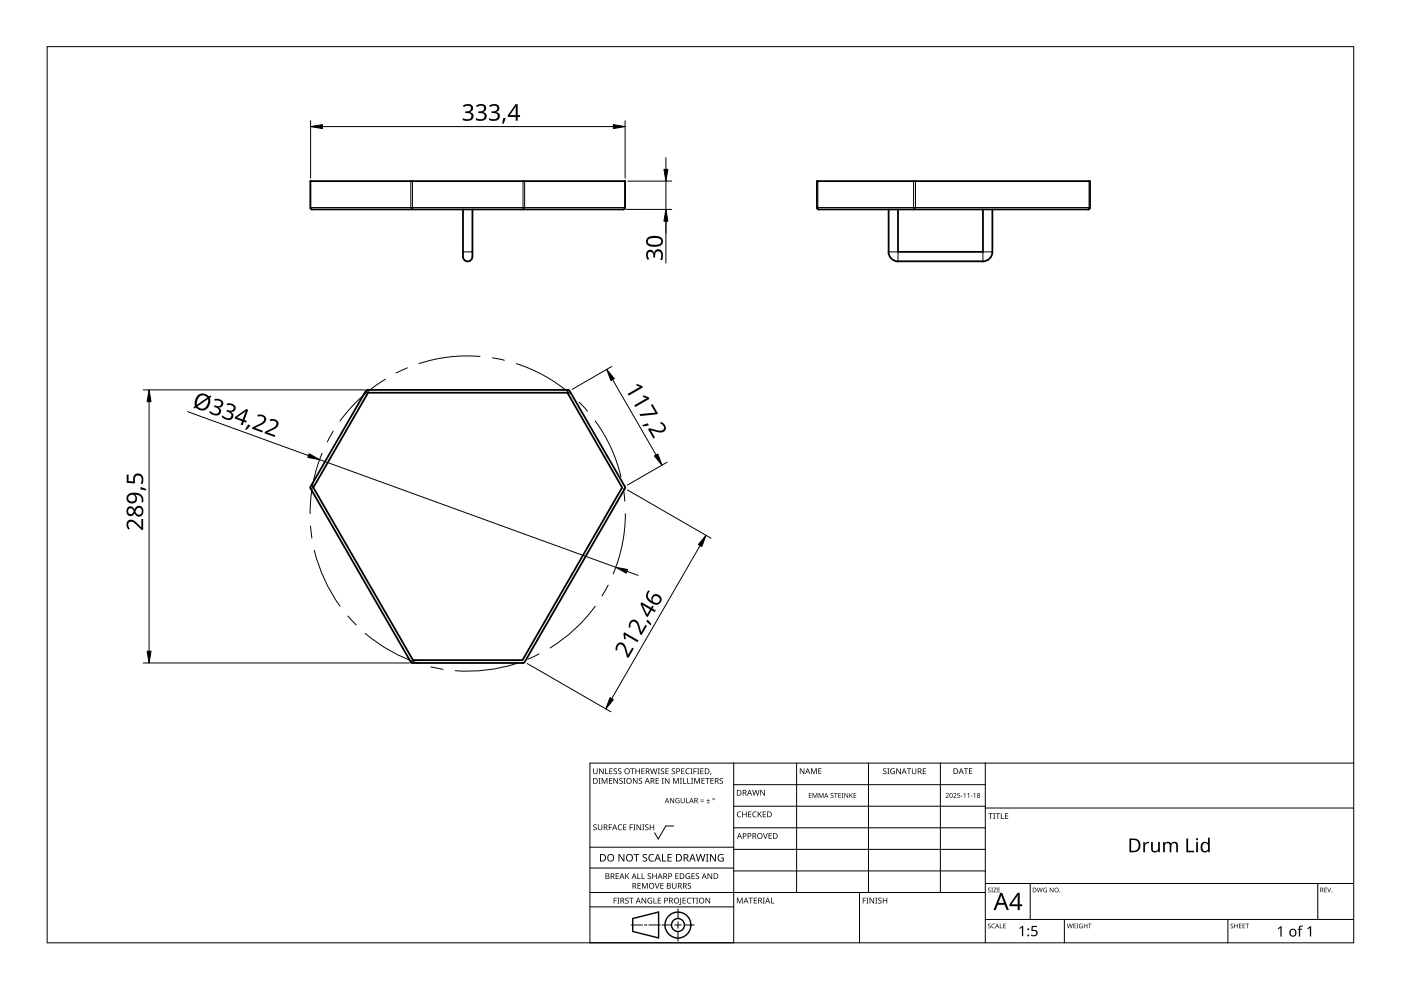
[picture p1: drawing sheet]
<svg xmlns="http://www.w3.org/2000/svg" width="297mm" height="210mm" viewBox="0 0 297 210" stroke-linecap="round" stroke-linejoin="round" font-family="sans-serif">
<g fill="none" stroke="#000" stroke-width=".38">
<path d="M65.8 44l.4 .4M98.1 54.4a1.02 1.02 0 0 0 1 1 1.02 1.02 0 0 0 1.1-1M98.2 44.4v10M100.2 44.4v10M132.5 44l-.4 .4h-65.9M132.5 44v-5.6h-66.7v5.6M173.2 44l.4 .4h57.1l.4-.4M173.2 44v-5.6h57.9v5.6M188.4 44.4v9a2.05 2.05 0 0 0 2 2M190.4 55.4h18M208.4 44.4v9h-18v-9M210.4 44.4v9a2.03 2.03 0 0 1-2 2"/>
<path d="M77.6 82.9l-11.7 20.3M78 83.3h42.3l11.6 20.1-21.1 36.6h-23.2l-21.2-36.6zM120.4 82.7l.3 .2M120.4 82.7h-42.5l-.3 .2M120.8 82.9l11.7 20.3M65.8 103.2v.4M65.9 103.6l21.2 36.8M132.5 103.2v.4M132.5 103.6l-21.3 36.8M87.1 140.4l.3 .2M87.4 140.6h23.5M111.2 140.4l-.3 .2"/>
</g>
<g fill="none" stroke="#000" stroke-width=".21">
<path d="M65.9 38.4v5.6M87.1 38.4v5.6M87.4 38.4v6M110.9 38.4v6l.3-.4M111.2 38.4v5.6M132.5 38.4v5.6M173.4 38.4v5.6M193.7 38.4v5.6M194.1 38.4v5.6M230.9 38.4v5.6M65.8 44h66.7M65.8 44l.4 .4"/>
<path d="M87.1 44l.3 .4M98.2 53.4h2M132.5 44l-.4 .4M132.5 44h.1M173.2 44h57.9M173.4 44l.2 .4M188.4 53.4h2v2M193.7 44l.2 .4 .2-.4M210.4 53.4h-2v2M230.9 44l-.2 .4"/>
</g>
<path d="M10 9.9h277v190h-277z" fill="none" stroke="#000" stroke-width=".21"/>
<g fill="none" stroke="#000" stroke-width=".21">
<path d="M125.1 179.6h30.5M142.8 175.1h-1.6l-1.6 2.8-.8-1.3M155.6 166.4h53.3M155.6 161.8v38.1h-30.5v-38.1h161.9M168.9 161.8v27.4M184.1 161.8v27.4M199.4 161.8v27.4M208.9 170.9h-53.3M208.9 175.5h-53.3M208.9 161.8v38.1M287 171.3h-78.1M125.1 192.3h30.5"/>
<path d="M125.1 189.2h83.8M133.8 196.1h2.4M136.6 196.1h.6M140 196.1h-2.4M140.3 196.1h2.1M143.1 196.1h1.3M143.7 195.4v1.4M143.7 197.5v2M143.7 192.7v2M147.2 196.1h-2.1M155.6 180.1h53.3M155.6 184h-30.5"/>
<path d="M182.2 189.2v10.7M208.9 184.7h-53.3M218.4 187.3v7.6M225.7 194.9v5M260.3 194.9v5M279.4 187.3v7.6M287 194.9h-78.1M287 187.3h-78.1"/>
</g>
<g fill="#000">
<path d="M125.8 174.9l.5-.1h.2l-.1 .2a.25 .25 0 0 0-.3-.1 .25 .25 0 0 0 0 .4 .42 .42 0 0 1 .4 .5 .42 .42 0 0 1-.7 .2v-.1a.27 .27 0 0 0 .5 0 .27 .27 0 0 0-.1-.4l-.4-.2zM125.8 162.9h.1v.8a.32 .32 0 0 0 .3 .3 .32 .32 0 0 0 .3-.3v-.8h.2v.8a.47 .47 0 0 1-.5 .4 .47 .47 0 0 1-.4-.4zM126.9 165h.4l-.1 .1v1l.1 .1h-.4l.1-.1v-1zM126.8 174.8h.1v.8a.32 .32 0 0 0 .3 .3 .32 .32 0 0 0 .3-.3v-.8h.2v.8a.47 .47 0 0 1-.5 .4 .47 .47 0 0 1-.4-.4zM127 162.9h.2l.6 1v-1h.2v1.2h-.2l-.7-1 .1 1h-.2zM127.6 165h.2l.4 1 .4-1h.2v1.2h-.2v-1.1l-.4 1.1h-.1l-.4-1.1v1.1h-.1zM128.3 162.9h.2v1.1h.5v.1h-.7zM129.1 174.8h.7v.1h-.6v.5h.5v.1h-.5v.5h-.1zM129.1 165h.7v.1h-.5v.4h.5v.1h-.5v.4h.5v.2h-.7zM129.2 162.9h.7v.1h-.5v.4h.4v.2h-.4v.4h.5v.1h-.7zM130.1 163l.5-.1 .2 .1v.1a.25 .25 0 0 0-.4-.1 .25 .25 0 0 0 0 .4 .42 .42 0 0 1 .4 .5 .42 .42 0 0 1-.7 .2v-.1a.27 .27 0 0 0 .5 0 .27 .27 0 0 0-.1-.4l-.4-.2zM130.1 165h.1l.7 1v-1h.1v1.2h-.2l-.6-1v1h-.1z"/>
<path d="M131.1 175l.5-.2 .3 .1-.1 .1a.49 .49 0 0 0-.7 .4 .49 .49 0 0 0 .8 .4 .57 .57 0 0 1-.8 0 .57 .57 0 0 1 0-.8zM131.1 163l.4-.1 .2 .1v.1a.25 .25 0 0 0-.4-.1 .25 .25 0 0 0 0 .4 .42 .42 0 0 1 .4 .5 .42 .42 0 0 1-.6 .2v-.1a.27 .27 0 0 0 .4 0 .27 .27 0 0 0-.1-.4l-.3-.2zM131.4 165.1l.4-.2 .2 .1v.1a.25 .25 0 0 0-.4-.1 .25 .25 0 0 0 0 .4l.4 .2v.4l-.4 .2-.3-.1 .1-.1a.27 .27 0 0 0 .4 .1 .27 .27 0 0 0-.1-.4l-.4-.3zM132.2 165h.4l-.1 .1v1l.1 .1h-.4l.1-.1v-1zM132.1 174.8h.7v.1h-.5v.4h.5v.1h-.5v.5h.5v.1h-.7zM133.5 174.8h.7v.1h-.5v.5h.5v.1h-.5v.5h-.2zM133.6 162.9h.9v.1h-.3v1.1h-.2v-1.1h-.4zM134.3 174.8h.4l-.1 .1v1l.1 .1h-.4l.1-.1v-1zM134.2 165h.2l.6 1v-1h.2v1.2h-.2l-.7-1v1h-.1zM134.7 162.9h.2v.5h.6v-.5h.2v1.2h-.2v-.5h-.6v.5h-.2zM135 174.8h.1l.7 1v-1h.1v1.2h-.2l-.6-1v1h-.1zM135.5 165.1l.4-.2 .2 .1v.1a.25 .25 0 0 0-.4-.1 .25 .25 0 0 0 0 .4l.4 .2v.4l-.4 .2-.3-.1 .1-.1a.27 .27 0 0 0 .4 .1 .27 .27 0 0 0-.1-.4l-.3-.3z"/>
<path d="M136.2 174.8h.4l-.1 .1v1l.1 .1h-.4l.1-.1v-1zM136 162.9h.7v.1h-.6v.4h.5v.2h-.5v.4h.6v.1h-.7zM136.8 174.9l.4-.1h.3l-.1 .2a.25 .25 0 0 0-.3-.1 .25 .25 0 0 0 0 .4 .42 .42 0 0 1 .4 .5 .42 .42 0 0 1-.7 .2v-.1a.27 .27 0 0 0 .5 0 .27 .27 0 0 0-.1-.4l-.4-.2zM137.8 174.8h.1v.5h.6v-.5h.2v1.2h-.2v-.6h-.6v.6h-.1zM137.8 162.9h.2l.3 1 .2-1h.2l.3 1 .2-1h.2l-.3 1.2h-.2l-.3-1-.3 1h-.1zM139 165h.7v.1h-.5v.4h.5v.1h-.5v.4h.5v.2h-.7zM139.5 162.9h.4l-.1 .1v1l.1 .1h-.4l.1-.1v-1zM140.3 165h.4l-.1 .1v1l.1 .1h-.4l.1-.1v-1zM140.1 163l.5-.1 .2 .1v.1a.25 .25 0 0 0-.4-.1 .25 .25 0 0 0 0 .4 .42 .42 0 0 1 .4 .5 .42 .42 0 0 1-.7 .2l.1-.1a.27 .27 0 0 0 .4 0 .27 .27 0 0 0-.1-.4l-.4-.2zM141.1 162.9h.7v.1h-.6v.4h.5v.2h-.5v.4h.6v.1h-.7zM141 165h.1l.7 1v-1h.1v1.2h-.1l-.7-1v1h-.1zM142.1 169.2h.1l.6 .9v-.9h.1v1.1h-.1l-.6-.9v.9h-.1z"/>
<path d="M142.5 163l.4-.1 .2 .1v.1a.25 .25 0 0 0-.4-.1 .25 .25 0 0 0 0 .4 .42 .42 0 0 1 .4 .5 .42 .42 0 0 1-.6 .2v-.1a.27 .27 0 0 0 .4 0 .27 .27 0 0 0-.1-.4l-.4-.2zM142.7 165h.2l.4 1 .4-1h.2v1.2h-.1v-1.1l-.4 1.1h-.2l-.4-1.1v1.1h-.1zM143.3 169.3l.5-.1 .3 .1-.1 .1a.45 .45 0 0 0-.7 .3 .45 .45 0 0 0 .6 .5v-.4h-.2v-.1h.4v.6a.6 .6 0 0 1-.8-.2 .6 .6 0 0 1 0-.8zM144.2 165h.4l-.2 .1v1l.2 .1h-.4l.1-.1v-1zM144.8 165h.2v1h.5v.2h-.7zM144.4 162.9h.7v.1h-.5v.4h.5v.2h-.5v.4h.5v.1h-.7zM144.3 169.2h.2v.7a.28 .28 0 0 0 .2 .3 .28 .28 0 0 0 .3-.3v-.7h.2v.7a.42 .42 0 0 1-.5 .4 .42 .42 0 0 1-.4-.4zM145.5 169.2h.1v1h.5v.1h-.6zM145.7 165h.2v1h.5v.2h-.7zM145.5 163.1l.3-.2 .4 .1v.1l-.3-.1a.49 .49 0 0 0-.4 .7 .49 .49 0 0 0 .7 .3 .57 .57 0 0 1-.8-.1 .57 .57 0 0 1 0-.8zM146.4 162.9h.4l-.1 .1v1l.1 .1h-.4l.1-.1v-1zM146.5 165h.5l-.2 .1v1l.2 .1h-.5l.2-.1v-1z"/>
<path d="M147 162.9h.7v.1h-.5v.5h.5v.1h-.5v.5h-.2zM147.2 165h.2l.4 1 .4-1h.2v1.2h-.2l.1-1.1-.5 1.1h-.1l-.4-1.1v1.1h-.1zM147.8 162.9h.5l-.2 .1v1l.2 .1h-.5l.2-.1v-1zM148.5 169.9h.7v.1h-.7zM148.5 169.5h.7v.2h-.7zM148.5 162.9h.7v.1h-.6v.4h.5v.2h-.5v.4h.6v.1h-.7zM148.7 165h.7v.1h-.5v.4h.5v.1h-.5v.4h.5v.2h-.7zM149.8 170.2h.7v.1h-.7zM149.5 165h.9v.1h-.3v1.1h-.2v-1.1h-.4zM150.1 169.4l.1 .3h.3l-.3 .1v.3l-.1-.3h-.3l.3-.1zM150.7 163.9h.1l-.2 .4zM150.6 165h.7v.1h-.5v.4h.5v.1h-.5v.4h.5v.2h-.7z"/>
<path d="M152.6 165.1l.4-.2 .3 .1-.1 .1a.25 .25 0 0 0-.4-.1 .25 .25 0 0 0 0 .4l.4 .2 .1 .4-.4 .2-.4-.1 .1-.1a.27 .27 0 0 0 .5 .1 .27 .27 0 0 0-.1-.4l-.4-.3zM156.4 172.2l.4-.2 .4 .1-.1 .1a.49 .49 0 0 0-.7 .5 .49 .49 0 0 0 .7 .4 .57 .57 0 0 1-.8 0 .57 .57 0 0 1 0-.8zM157.4 172.1h.1v.5h.7v-.5h.1v1.2h-.1v-.6h-.7v.6h-.1zM158.6 172.1h.7v.1h-.5v.4h.5v.1h-.5v.4h.5v.2h-.7zM159.7 172.2l.3-.2 .4 .1v.1h-.3a.49 .49 0 0 0-.4 .6 .49 .49 0 0 0 .7 .3 .57 .57 0 0 1-.8 0 .57 .57 0 0 1 0-.8zM159.5 167.5h.1l.3 1 .3-1h.1l.3 1 .3-1h.1l-.3 1.2h-.2l-.3-1.1-.2 1.1h-.2zM160.7 172.1h.1v.6l.5-.6h.2l-.5 .5 .5 .7h-.1l-.5-.6-.1 .6h-.1zM161.8 176.6h.1l.4 1.1 .3-1.1h.2l-.4 1.2h-.2zM161.2 167.5h.2l.6 1v-1h.2v1.2h-.2l-.7-1v1h-.1zM161.7 172.1h.7v.1h-.5v.4h.5v.1h-.5v.4h.5v.2h-.7zM163 176.6h.6v.2h-.5v.3h.5v.2h-.5v.4h.5v.1h-.6zM169.6 162.9h.2l.6 1v-1h.1v1.2h-.1l-.7-1v1h-.1z"/>
<path d="M171.5 168.1h.6v.2h-.5v.3h.4v.1h-.4v.4h.5v.1h-.6zM172 162.9h.2l.4 1 .3-1h.3v1.2h-.2v-1l-.4 1h-.1l-.4-1.1v1.1h-.1zM172.3 168.1h.2l.3 .9 .3-.9h.2v1.1h-.1v-.9l-.5 .9-.3-.9v.9h-.1zM173.6 168.1h.2l.3 .9 .3-.9h.2v1.1h-.1v-.9l-.5 .9-.3-.9v.9h-.1zM173.5 162.9h.7v.1h-.5v.4h.4v.1h-.4v.5h.5v.1h-.7zM176.2 168.2l.3-.1 .2 .1v.1a.25 .25 0 0 0-.4-.1 .25 .25 0 0 0 0 .4 .25 .25 0 0 0 .3 .1 .32 .32 0 0 1 0 .5 .32 .32 0 0 1-.5-.2 .25 .25 0 0 0 .4 .1 .25 .25 0 0 0 0-.3l-.4-.3zM176.8 168.1h.8v.2h-.3v.9h-.2v-.9h-.3zM177.7 168.1h.6v.2h-.4v.3h.4v.1h-.4v.4h.4v.1h-.6zM178.5 168.1h.3l-.1 1 .1 .1h-.3l.1-.1zM179 168.1h.2l.5 .9v-.9h.1v1.1h-.1l-.6-.9v.9h-.1zM180.1 168.1h.1v.5l.6-.5-.4 .5 .4 .6-.5-.5-.1 .5h-.1zM181 168.1h.6v.2h-.5v.3h.4v.1h-.4v.4h.5v.1h-.6z"/>
<path d="M187.3 163l.4-.1 .2 .1v.1a.25 .25 0 0 0-.4-.1 .25 .25 0 0 0 0 .4 .42 .42 0 0 1 .4 .5 .42 .42 0 0 1-.6 .2v-.1a.27 .27 0 0 0 .4 0 .27 .27 0 0 0-.1-.4l-.3-.2zM188.1 162.9h.5l-.2 .1v1l.2 .1h-.5l.2-.1v-1zM188.9 163.1l.5-.2 .3 .1v.1a.5 .5 0 0 0-.8 .4 .5 .5 0 0 0 .7 .5v-.4h-.3v-.1h.4v.6a.66 .66 0 0 1-.8-.1 .66 .66 0 0 1 0-.9zM190 162.9h.2l.7 1-.1-1h.2v1.2h-.2l-.6-1v1h-.2zM192.3 162.9h.9v.1h-.4v1.1h-.2v-1.1h-.3zM193.3 162.9h.2v.8a.32 .32 0 0 0 .3 .3 .32 .32 0 0 0 .3-.3v-.8h.2v.8a.47 .47 0 0 1-.5 .4 .47 .47 0 0 1-.5-.4zM195.7 162.9h.6v.1h-.5v.4h.5v.2h-.5v.4h.5v.1h-.6zM200.5 168.3a.37 .37 0 0 1 .6 0 .37 .37 0 0 1-.2 .5l-.3 .3h.6v.1h-.7l.3-.4a.27 .27 0 0 0 .2-.4 .27 .27 0 0 0-.4-.1zM202.1 168.3a.37 .37 0 0 1 .6 0 .37 .37 0 0 1-.2 .5l-.2 .3h.5v.1h-.7l.3-.4a.27 .27 0 0 0 .3-.4 .27 .27 0 0 0-.5-.1zM203 168.1h.5v.2h-.4v.3a.34 .34 0 0 1 .5 .1 .34 .34 0 0 1-.2 .5 .34 .34 0 0 1-.4-.2 .29 .29 0 0 0 .4 .1 .29 .29 0 0 0 0-.5 .29 .29 0 0 0-.4 0zM203.7 168.7h.4v.1h-.4zM204.3 168.4l.4-.3v1.1h-.2v-.9z"/>
<path d="M204.4 162.9h.9v.1h-.4v1.1h-.2v-1.1h-.3zM205.1 168.4l.4-.3v1.1h-.2l.1-.9zM205.8 168.7h.4v.1h-.4zM205.4 162.9h.7v.1h-.5v.4h.5v.1h-.5v.5h.5v.1h-.7zM206.4 168.4l.3-.3v1.1h-.1v-.9zM209.6 172.4h.9v.2h-.4v1h-.1v-1h-.4zM210.6 172.4h.4l-.1 .1v1l.1 .1h-.4l.1-.1v-1zM211.1 172.4h.9v.2h-.4v1h-.1v-1h-.4zM212.2 172.4h.2v1.1h.5v.1h-.7zM213.1 172.4h.7v.2h-.6v.3h.5v.2h-.5v.4h.6v.1h-.7zM242.4 178.5h.3v.4l.4-.4h.6l-.1 .3-.5 .1-.3 .3v1.5h-.4zM244.1 178.5h.3v1.4a.59 .59 0 0 0 .7 .5 .59 .59 0 0 0 .4-.7v-1.2h.4v2.2h-.3v-.3a.84 .84 0 0 1-1 .3 .84 .84 0 0 1-.5-.8z"/>
<path d="M130.1 190.3h.7v.2h-.5v.4h.4v.1h-.4v.6h-.2zM130.5 185.2h.7v.1h-.5v.4h.5v.1h-.5v.4h.5v.2h-.7zM130.9 190.3h.4l-.1 .2v.9l.1 .2h-.4l.1-.2v-.9zM131.1 181.1h.3l.8 1.3v-1.3h.2v1.6h-.3l-.8-1.4v1.4h-.2zM132.6 190.5l.4-.2 .3 .1-.1 .1a.25 .25 0 0 0-.4-.1 .25 .25 0 0 0 0 .4 .4 .4 0 0 1 .5 .3 .4 .4 0 0 1-.3 .5 .4 .4 0 0 1-.5-.2h.1a.27 .27 0 0 0 .5 .1 .27 .27 0 0 0-.1-.5l-.4-.2zM132.6 185.2h.1v.6l.6-.6h.1l-.4 .5 .5 .7h-.2l-.5-.6-.1 .6h-.1zM133.4 190.3h.9v.2h-.4v1.1h-.1v-1.1h-.4zM134.3 181.1h1.2v.2h-.5v1.4h-.2v-1.4h-.5zM135.2 185.2h.1v1h.5v.2h-.6zM135.2 187.2h.6v.1h-.5v.4h.5v.2h-.5v.4h.5v.1h-.6zM136 185.2h.2v1h.5v.2h-.7zM136.1 187.2h.2l.4 1 .4-1h.2v1.2h-.1v-1l-.4 1h-.2l-.4-1 .1 1h-.2z"/>
<path d="M136 190.3h.2l.7 1.1-.1-1.1h.2v1.3h-.2l-.6-1v1h-.2zM136.3 181.2l.4-.1h.5l-.2 .2a.33 .33 0 0 0-.5 .1 .33 .33 0 0 0 .4 .4 .49 .49 0 0 1 .3 .7 .49 .49 0 0 1-.8 .2l-.2-.1v-.2l.3 .1a.35 .35 0 0 0 .5-.2 .35 .35 0 0 0-.4-.4l-.3-.3zM137.4 190.5l.6-.2 .3 .1-.1 .1a.5 .5 0 0 0-.8 .4 .5 .5 0 0 0 .7 .5v-.3h-.3v-.2h.5v.6a.66 .66 0 0 1-.9-.1 .66 .66 0 0 1 0-.9zM137.4 185.3l.4-.2 .2 .1v.1a.25 .25 0 0 0-.4-.1 .25 .25 0 0 0 0 .4 .42 .42 0 0 1 .4 .6 .42 .42 0 0 1-.6 .2v-.2a.27 .27 0 0 0 .4 .1 .27 .27 0 0 0-.1-.4l-.3-.3zM137.7 181.3l.4-.2h.6l-.1 .2-.4-.1a.64 .64 0 0 0-.5 .9 .64 .64 0 0 0 .9 .3v.2a.83 .83 0 0 1-1-.3 .83 .83 0 0 1 .1-1zM138.6 190.3h.1v1.1h.5v.2h-.6zM138.8 187.2h.2l.3 1.1 .4-1.1h.1l-.4 1.2h-.1zM138.3 185.2h.2v.5h.6v-.5h.1v1.2h-.1v-.6h-.6v.6h-.2zM139.5 190.3h.6v.2h-.5v.4h.5v.1h-.5v.4h.5v.2h-.6zM140.4 181.1h.2v1.4h.7v.2h-.9zM140 187.2h.7v.1h-.5v.4h.5v.2h-.5v.4h.5v.1h-.7zM141.5 181.1h.9v.2h-.7v.4h.7v.2h-.7v.6h.7v.2h-.9z"/>
<path d="M142.5 187.2h.1v.8a.32 .32 0 0 0 .4 .3 .32 .32 0 0 0 .3-.3v-.8h.1v.8a.47 .47 0 0 1-.4 .4 .47 .47 0 0 1-.5-.4zM143.2 185.2h.7v.1h-.6v.4h.5v.1h-.5v.4h.6v.2h-.7zM144.2 190.3h.2v1.3l-.1 .2-.3 .1v-.2l.2-.1zM144.7 190.3h.7v.2h-.5v.4h.5v.1h-.5v.4h.5v.2h-.7zM145.5 185.3l.4-.2 .4 .1-.1 .1a.5 .5 0 0 0-.7 .4 .5 .5 0 0 0 .7 .5v-.3h-.3v-.2h.4v.6a.66 .66 0 0 1-.9-.1 .66 .66 0 0 1 .1-.9zM145.8 190.5l.3-.2 .4 .1v.1h-.3a.49 .49 0 0 0-.4 .6 .49 .49 0 0 0 .7 .3 .57 .57 0 0 1-.8 0 .57 .57 0 0 1 0-.8zM145.9 187.3l.4-.1 .2 .1v.1a.25 .25 0 0 0-.4-.1 .25 .25 0 0 0 0 .4l.4 .2v.3l-.4 .2h-.3l.1-.1a.27 .27 0 0 0 .4 0 .27 .27 0 0 0-.1-.4l-.4-.2zM146.6 190.3h.9v.2h-.4v1.1h-.1v-1.1h-.4zM146.6 185.2h.7v.1h-.5v.4h.5v.1h-.5v.4h.5v.2h-.7zM147.6 190.3h.4l-.1 .2v.9l.1 .2h-.4l.1-.2v-.9zM147.6 185.3l.4-.2 .2 .1v.1a.25 .25 0 0 0-.4-.1 .25 .25 0 0 0 0 .4 .42 .42 0 0 1 .4 .6 .42 .42 0 0 1-.7 .2l.1-.2a.27 .27 0 0 0 .4 .1 .27 .27 0 0 0-.1-.4l-.4-.3zM147.5 181.1h.2l.4 1.3 .3-1.3h.2l.4 1.3 .3-1.3h.2l-.4 1.6h-.2l-.4-1.4-.3 1.4h-.2z"/>
<path d="M149.7 181.1h.5l-.2 .1v1.3l.2 .2h-.5l.1-.2v-1.3zM149.6 190.3h.2l.6 1.1v-1.1h.2v1.3h-.2l-.7-1v1h-.1zM150 185.2h.2l.6 1v-1h.2v1.2h-.2l-.6-1v1h-.2zM150.5 181.1h.3l.8 1.3v-1.3h.2v1.6h-.2l-.9-1.4v1.4h-.2zM152.4 181.3l.7-.2h.3l-.1 .2a.65 .65 0 0 0-1 .5 .65 .65 0 0 0 .9 .7v-.5h-.3v-.2h.5v.8a.86 .86 0 0 1-1.1-.2 .86 .86 0 0 1 .1-1.1zM156.2 190.3h.3l.3 1 .4-1h.3v1.2h-.2v-1l-.4 1h-.1l-.4-1v1h-.2zM158.7 190.3h.9v.2h-.3v1h-.2v-1h-.4zM159.8 190.3h.7v.2h-.5v.3h.5v.2h-.5v.4h.5v.1h-.7zM161.7 190.3h.5l-.2 .2v.9l.2 .1h-.5l.2-.1v-.9zM163.5 190.3h.1v1.1h.6v.1h-.7zM182.9 190.3h.7v.2h-.5v.4h.5v.1h-.5v.6h-.2zM183.7 190.3h.4l-.1 .2v.9l.1 .2h-.4l.1-.2v-.9z"/>
<path d="M184.4 190.3h.1l.7 1v-1h.1v1.3h-.1l-.7-1v1h-.1zM185.6 190.3h.4l-.1 .2v.9l.1 .2h-.4l.1-.2v-.9zM186.2 190.5l.5-.2 .2 .1v.1a.25 .25 0 0 0-.4-.1 .25 .25 0 0 0 0 .4l.4 .2v.4l-.4 .2-.3-.1v-.1a.27 .27 0 0 0 .5 .1 .27 .27 0 0 0-.1-.5l-.4-.2zM187.2 190.3h.1v.6h.6v-.6h.2v1.3h-.2v-.6h-.6v.6h-.1zM209.5 188.3l.3-.1 .2 .2a.24 .24 0 0 0-.3-.1 .24 .24 0 0 0-.1 .3 .24 .24 0 0 0 .3 .1l.2 .2-.1 .2-.4 .1-.2-.2a.23 .23 0 0 0 .4 .2 .23 .23 0 0 0 0-.4l-.3-.2zM209.5 195.9l.3-.1 .2 .2a.24 .24 0 0 0-.3-.1 .24 .24 0 0 0-.1 .3 .24 .24 0 0 0 .3 .1 .31 .31 0 0 1 0 .5 .31 .31 0 0 1-.5-.1 .23 .23 0 0 0 .4 .1 .23 .23 0 0 0 0-.4l-.3-.2zM210.2 188.2h.3l-.1 .1 .1 .9h-.3l.1-.1zM210.3 196l.4-.2 .2 .1v.1a.39 .39 0 0 0-.6 .3 .39 .39 0 0 0 .6 .4 .46 .46 0 0 1-.7-.1 .46 .46 0 0 1 .1-.6zM210.7 188.2h.6l-.5 .9h.5v.1h-.7l.5-.9h-.4zM212 195.8h.1v.9l.4 .1h-.5zM211.5 188.2h.5l-.4 .1v.3h.4l-.4 .1v.4l.4 .1h-.5zM212.7 195.8h.5l-.4 .1v.3h.4l-.4 .2v.3l.4 .1h-.5z"/>
<path d="M216.1 196.8l.6-.5h.2v2.2h-.2v-1.9l-.4 .4zM218.8 196.3h1v.3h-.8l-.1 .6a.75 .75 0 0 1 1.1 .7 .75 .75 0 0 1-1.1 .6l-.3-.1v-.2l.3 .1a.51 .51 0 0 0 .8-.4 .51 .51 0 0 0-.7-.5l-.3-.1zM219.8 188.2h.2l.2 .8 .2-.8h.1l.3 .8 .2-.8h.1l-.3 1h-.1l-.2-.8-.3 .8h-.1zM221.3 188.3h.7h-.1a.4 .4 0 0 0-.6 .4 .4 .4 0 0 0 .6 .4v-.3l-.2-.1h.3v.5a.53 .53 0 0 1-.7-.2 .53 .53 0 0 1 0-.7zM222.6 188.2h.1l.5 .8v-.8h.1v1h-.1l-.5-.8v.8h-.1zM226.2 195.8h.1l.2 .9 .3-.9h.1l.2 .9 .2-.9h.1l-.2 1h-.1l-.3-.8-.2 .8h-.1zM227.6 195.8h.5l-.4 .1v.3h.4l-.4 .2v.3l.4 .1h-.5zM228.3 195.8h.3l-.1 .1 .1 .9h-.3l.1-.1zM228.9 196l.7-.1-.2 .1a.4 .4 0 0 0-.5 .3 .4 .4 0 0 0 .5 .4v-.3l-.2-.1h.4v.5a.53 .53 0 0 1-.7-.1 .53 .53 0 0 1 0-.7zM229.8 195.8h.1v.4h.5v-.4h.1v1h-.1v-.4h-.5v.4h-.1zM230.7 195.8h.7l-.3 .1v.9h-.1v-.9zM246.6 178.5h.3v.3a.83 .83 0 0 1 1.4 0 .78 .78 0 0 1 .9-.3 .78 .78 0 0 1 .5 .8v1.4h-.3v-1.4a.54 .54 0 0 0-.6-.5 .54 .54 0 0 0-.4 .7v1.2h-.4v-1.4a.55 .55 0 0 0-.7-.5 .55 .55 0 0 0-.3 .8v1.1h-.4z"/>
<path d="M251.5 177.8h.4v2.6h1.3v.3h-1.7zM260.9 195.9l.4-.1 .1 .2a.24 .24 0 0 0-.3-.1 .24 .24 0 0 0-.1 .3 .24 .24 0 0 0 .4 .1 .31 .31 0 0 1 0 .5 .31 .31 0 0 1-.5-.1 .23 .23 0 0 0 .3 .1 .23 .23 0 0 0 .1-.4l-.4-.2zM261.7 195.8h.1v.4h.5v-.4h.1v1h-.1v-.4h-.5v.4h-.1zM262.7 195.8h.5l-.4 .1v.3h.4l-.4 .2v.3l.4 .1h-.5zM263.5 195.8h.5l-.4 .1v.3h.4l-.4 .2v.3l.4 .1h-.5zM264.1 195.8h.7l-.3 .1v.9h-.1v-.9zM270.9 196.9l.6-.5h.2v2.2h-.2v-1.9l-.4 .3zM275.5 196.4l.7-.1v.2h-.4l-.1 .2-.1 .2h.5v.2h-.5v1.5h-.2v-1.5h-.3l.3-.2zM277.2 196.9l.6-.5h.2v2.2h-.3v-1.9l-.4 .3zM280.8 188.2h.5l-.4 .1v.3h.4l-.4 .1v.4l.4 .1h-.5zM281.4 188.2h.1l.3 .8 .3-.8h.1l-.3 1h-.1z"/>
<path d="M125.8 165h.3a.54 .54 0 0 1 .6 .6 .56 .56 0 0 1-.6 .6h-.3zM125.9 165.1v.9h.2a.43 .43 0 0 0 .5-.4 .41 .41 0 0 0-.5-.5z"/>
<path d="M128 174.8h.3a.35 .35 0 0 1 .5 .2 .35 .35 0 0 1-.3 .5l.4 .5h-.2l-.3-.5h-.2v.5h-.2zM128.2 174.9v.5h.1a.23 .23 0 0 0 .3-.2 .23 .23 0 0 0-.3-.3z"/>
<path d="M130.3 174.8h.1l.5 1.2h-.2l-.1-.4h-.5l-.2 .4h-.1zM130.3 175l-.2 .5h.4z"/>
<path d="M132.3 163.5a.61 .61 0 0 1 1.2 0 .61 .61 0 0 1-1.2 0zM132.7 163.1l-.1 .4a.45 .45 0 0 0 .5 .4 .45 .45 0 0 0 .3-.5 .45 .45 0 0 0-.5-.4z"/>
<path d="M132.7 165.6a.61 .61 0 0 1 1.2 0 .61 .61 0 0 1-1.2 0zM133.1 165.2a.47 .47 0 0 0-.1 .7 .47 .47 0 0 0 .7-.1 .45 .45 0 0 0 0-.6 .45 .45 0 0 0-.6 0z"/>
<path d="M136.9 162.9h.4a.35 .35 0 0 1 .4 .3 .35 .35 0 0 1-.2 .4l.3 .5h-.2l-.3-.5h-.2v.5h-.2zM137.1 163v.5h.2a.23 .23 0 0 0 .3-.2 .23 .23 0 0 0-.3-.3z"/>
<path d="M137.2 165h.1l.5 1.2h-.2l-.1-.4h-.5l-.1 .4h-.2zM137.2 165.1l-.2 .6h.4z"/>
<path d="M138 165h.3a.35 .35 0 0 1 .4 .2 .35 .35 0 0 1-.2 .4l.3 .6h-.2l-.3-.5h-.2v.5h-.1zM138.1 165.1v.4h.2a.23 .23 0 0 0 .3-.2 .23 .23 0 0 0-.3-.2z"/>
<path d="M141.4 169.2h.1l.4 1.1h-.1l-.2-.3h-.4l-.1 .3h-.2zM141.4 169.3l-.2 .5h.4z"/>
<path d="M143.4 162.9h.3a.41 .41 0 0 1 .5 .5 .41 .41 0 0 1-.6 .3v.4h-.2zM143.6 163v.5a.29 .29 0 0 0 .4-.2 .29 .29 0 0 0-.4-.3z"/>
<path d="M146.5 169.2h.2l.4 1.1h-.2l-.1-.3h-.4l-.2 .3h-.1zM146.6 169.3l-.2 .5h.4z"/>
<path d="M147.2 169.2h.3a.31 .31 0 0 1 .4 .2 .31 .31 0 0 1-.2 .4l.3 .5h-.1l-.3-.5h-.2v.5h-.2zM147.4 169.3v.4h.1a.21 .21 0 0 0 .3-.2 .21 .21 0 0 0-.3-.2z"/>
<path d="M149.4 162.9h.4a.61 .61 0 0 1 .6 .6 .61 .61 0 0 1-.6 .6h-.4zM149.6 163v1h.2a.48 .48 0 0 0 .4-.5 .48 .48 0 0 0-.4-.5z"/>
<path d="M151.1 169.4a.24 .24 0 0 1 .4 0 .24 .24 0 0 1-.4 0zM151.2 169.4a.15 .15 0 0 0 .3 0 .15 .15 0 0 0-.3 0z"/>
<path d="M151.6 165h.3a.35 .35 0 0 1 .4 .2 .35 .35 0 0 1-.2 .4l.3 .6h-.1l-.3-.5h-.3v.5h-.1zM151.7 165.1v.4h.2a.23 .23 0 0 0 .3-.2 .23 .23 0 0 0-.3-.2z"/>
<path d="M156.7 176.6h.2l.4 1.2h-.1l-.2-.3h-.5l-.1 .3h-.2zM156.8 176.8l-.2 .5h.4z"/>
<path d="M156.2 167.5h.4a.61 .61 0 0 1 .6 .6 .61 .61 0 0 1-.6 .6h-.4zM156.4 167.6v1h.2a.49 .49 0 0 0 .4-.4 .49 .49 0 0 0-.3-.6z"/>
<path d="M157.5 167.5h.3a.35 .35 0 0 1 .4 .2 .35 .35 0 0 1-.2 .4l.3 .6h-.1l-.3-.5h-.3v.5h-.1zM157.6 167.6v.5h.2a.23 .23 0 0 0 .3-.3 .23 .23 0 0 0-.3-.2z"/>
<path d="M157.5 176.6h.3a.41 .41 0 0 1 .5 .5 .41 .41 0 0 1-.7 .3v.4h-.1zM157.6 176.8v.4a.29 .29 0 0 0 .5-.2 .29 .29 0 0 0-.5-.2z"/>
<path d="M158.5 176.6h.3a.41 .41 0 0 1 .5 .5 .41 .41 0 0 1-.6 .3v.4h-.2zM158.7 176.8v.4a.29 .29 0 0 0 .4-.2 .29 .29 0 0 0-.4-.2z"/>
<path d="M158.8 167.5h.2l.5 1.2h-.2l-.1-.4h-.5l-.2 .4h-.1zM158.9 167.6l-.2 .6h.4z"/>
<path d="M159.6 176.6h.3a.35 .35 0 0 1 .4 .3 .35 .35 0 0 1-.2 .4l.3 .5h-.2l-.3-.5h-.2v.5h-.1zM159.7 176.8v.4h.2a.23 .23 0 0 0 .3-.2 .23 .23 0 0 0-.3-.2z"/>
<path d="M160.4 177.2a.65 .65 0 0 1 1.3 0 .65 .65 0 0 1-1.3 0zM160.8 176.8l-.1 .4a.45 .45 0 0 0 .5 .4 .45 .45 0 0 0 .4-.5 .45 .45 0 0 0-.5-.4z"/>
<path d="M162.7 172.1h.3a.61 .61 0 0 1 .6 .6 .61 .61 0 0 1-.6 .6h-.3zM162.8 172.2v.9h.2a.48 .48 0 0 0 .5-.4 .48 .48 0 0 0-.5-.5z"/>
<path d="M163.9 176.6h.4a.61 .61 0 0 1 .6 .7 .61 .61 0 0 1-.7 .5h-.3zM164.1 176.8v.9h.1a.48 .48 0 0 0 .5-.4 .48 .48 0 0 0-.4-.5z"/>
<path d="M171.2 162.9h.1l.5 1.2h-.2l-.1-.4h-.5l-.1 .4h-.2zM171.2 163.1l-.1 .5h.3z"/>
<path d="M175.1 168.1l.5 1.1-.2-.4h-.4l-.3 .4zM175.2 168.3l-.2 .4h.4z"/>
<path d="M191.6 162.9h.2l.4 1.2h-.1l-.2-.4h-.4l-.2 .4h-.1zM191.7 163.1l-.2 .5h.4z"/>
<path d="M194.6 162.9h.3a.35 .35 0 0 1 .5 .2 .35 .35 0 0 1-.3 .5l.4 .5h-.2l-.3-.5h-.3v.5h-.1zM194.7 163v.5h.2a.23 .23 0 0 0 .3-.2 .23 .23 0 0 0-.3-.3z"/>
<path d="M201.4 168.2l.4-.1 .2 .3v.5l-.2 .3-.3-.1-.2-.2zM201.5 168.3l-.1 .2a.38 .38 0 0 0 .3 .5 .41 .41 0 0 0 .2-.4 .41 .41 0 0 0-.4-.3z"/>
<path d="M202.2 162.9h.3a.55 .55 0 0 1 .6 .6 .56 .56 0 0 1-.6 .6h-.3zM202.3 163v1h.2a.48 .48 0 0 0 .5-.5 .48 .48 0 0 0-.5-.5z"/>
<path d="M203.7 162.9h.2l.4 1.2h-.1l-.2-.4h-.5l-.1 .4h-.2zM203.8 163.1l-.2 .5h.4z"/>
<path d="M207.2 168.2a.29 .29 0 0 1 .5 0 .29 .29 0 0 1-.1 .4 .29 .29 0 0 1 .1 .5 .29 .29 0 0 1-.5 0 .29 .29 0 0 1 .1-.5zM207.3 168.9a.2 .2 0 0 0 .4 0 .2 .2 0 0 0-.4 0zM207.3 168.4a.17 .17 0 0 0 .3 0 .17 .17 0 0 0-.3 0z"/>
<path d="M239.5 177.8h.9a1.46 1.46 0 0 1 1.4 1.5 1.46 1.46 0 0 1-1.5 1.4h-.8zM239.8 178.1v2.3h.4a1.04 1.04 0 0 0 1.2-1.2 .99 .99 0 0 0-1.1-1.1z"/>
<path d="M128.4 185.2h.3a.31 .31 0 0 1 .5 .1 .31 .31 0 0 1-.3 .4 .33 .33 0 0 1 .3 .4 .33 .33 0 0 1-.4 .3h-.4zM128.5 185.8v.4h.3a.23 .23 0 0 0 .3-.2 .23 .23 0 0 0-.3-.2zM128.5 185.3v.4h.2a.21 .21 0 0 0 .3-.2 .21 .21 0 0 0-.3-.2z"/>
<path d="M127.2 181.1h.5a.71 .71 0 0 1 .8 .8 .73 .73 0 0 1-.8 .8h-.5zM127.4 181.2v1.3h.2a.56 .56 0 0 0 .7-.6 .54 .54 0 0 0-.6-.7z"/>
<path d="M129.5 185.2h.3a.35 .35 0 0 1 .4 .2 .35 .35 0 0 1-.2 .4l.3 .6h-.1l-.3-.5h-.3v.5h-.1zM129.6 185.3v.4h.2a.23 .23 0 0 0 .3-.2 .23 .23 0 0 0-.3-.2z"/>
<path d="M128.9 181.3a.76 .76 0 0 1 1.1 .1 .76 .76 0 0 1-.1 1.1 .76 .76 0 0 1-1.1-.3v-.5zM129.1 181.4a.62 .62 0 0 0-.1 .8 .62 .62 0 0 0 .8 .2l.1-.1a.61 .61 0 0 0 0-.8 .61 .61 0 0 0-.8-.1z"/>
<path d="M131.6 190.3h.3a.35 .35 0 0 1 .4 .3 .35 .35 0 0 1-.2 .4l.3 .6h-.1l-.3-.5h-.3v.5h-.1zM131.7 190.5v.4h.2a.23 .23 0 0 0 .3-.2 .23 .23 0 0 0-.3-.2z"/>
<path d="M131.8 185.2h.1l.5 1.2h-.2l-.1-.4h-.5l-.1 .4h-.2zM131.9 185.3l-.2 .6h.4z"/>
<path d="M132.9 181.3a.76 .76 0 0 1 1.1 .1 .76 .76 0 0 1-.1 1.1 .76 .76 0 0 1-1.1-.3l-.1-.5zM133.1 181.4a.62 .62 0 0 0-.2 .8 .62 .62 0 0 0 .9 .2l.1-.1a.61 .61 0 0 0 0-.8 .61 .61 0 0 0-.8-.1z"/>
<path d="M134.1 187.2h.3a.35 .35 0 0 1 .5 .2 .35 .35 0 0 1-.3 .5l.4 .5h-.2l-.3-.5h-.2v.5h-.2zM134.3 187.3v.5h.1a.23 .23 0 0 0 .3-.2 .23 .23 0 0 0-.3-.3z"/>
<path d="M134.4 185.2h.1l.5 1.2h-.2l-.1-.4h-.5l-.1 .4h-.2zM134.4 185.3l-.2 .6h.4z"/>
<path d="M135.3 190.3h.1l.5 1.3h-.2l-.1-.4h-.5l-.2 .4h-.1zM135.3 190.5l-.2 .5h.4z"/>
<path d="M137.5 187.8a.61 .61 0 0 1 1.2 0 .61 .61 0 0 1-1.2 0zM137.9 187.4a.47 .47 0 0 0-.1 .7 .47 .47 0 0 0 .7 0v-.1a.45 .45 0 0 0 0-.5 .45 .45 0 0 0-.6-.1z"/>
<path d="M139.4 181.1h.1l.6 1.6h-.2l-.1-.5h-.7l-.2 .5h-.2zM139.4 181.3l-.2 .7h.5z"/>
<path d="M139.9 185.2h.1l.5 1.2h-.2l-.1-.4h-.5l-.1 .4h-.2zM139.9 185.3l-.1 .6h.3z"/>
<path d="M140.7 185.2h.3a.35 .35 0 0 1 .4 .2 .35 .35 0 0 1-.2 .4l.3 .6h-.2l-.2-.5h-.3v.5h-.1zM140.8 185.3v.4h.2a.23 .23 0 0 0 .3-.2 .23 .23 0 0 0-.3-.2z"/>
<path d="M141.4 187.2h.3a.31 .31 0 0 1 .5 .2 .31 .31 0 0 1-.2 .4 .33 .33 0 0 1 .2 .4 .33 .33 0 0 1-.4 .2h-.4zM141.5 187.9v.4h.3a.23 .23 0 0 0 .3-.2 .23 .23 0 0 0-.3-.2zM141.5 187.3v.4h.3a.21 .21 0 0 0 .2-.2 .21 .21 0 0 0-.3-.2z"/>
<path d="M140.8 190.3h.4a.41 .41 0 0 1 .4 .5 .41 .41 0 0 1-.6 .3v.5h-.2zM141 190.5v.5a.29 .29 0 0 0 .5-.3 .29 .29 0 0 0-.5-.2z"/>
<path d="M141.9 190.3h.3a.35 .35 0 0 1 .4 .3 .35 .35 0 0 1-.2 .4l.3 .6h-.1l-.3-.5h-.3v.5h-.1zM142 190.5v.4h.2a.23 .23 0 0 0 .3-.2 .23 .23 0 0 0-.3-.2z"/>
<path d="M141.7 185.2h.3a.41 .41 0 0 1 .5 .5 .41 .41 0 0 1-.6 .2v.5h-.2zM141.9 185.3v.5a.29 .29 0 0 0 .4-.3 .29 .29 0 0 0-.4-.2z"/>
<path d="M143.7 187.2h.4a.35 .35 0 0 1 .4 .2 .35 .35 0 0 1-.2 .5l.3 .5h-.2l-.3-.5h-.2v.5h-.2zM143.9 187.3v.5h.2a.23 .23 0 0 0 .3-.2 .23 .23 0 0 0-.3-.3z"/>
<path d="M142.8 191a.61 .61 0 0 1 1.2 0 .61 .61 0 0 1-1.2 0zM143.2 190.6a.47 .47 0 0 0-.1 .7 .47 .47 0 0 0 .7-.1 .45 .45 0 0 0-.1-.6 .45 .45 0 0 0-.5 0z"/>
<path d="M143.3 181.1h.5a.71 .71 0 0 1 .8 .8 .73 .73 0 0 1-.8 .8h-.5zM143.5 181.2v1.3h.2a.56 .56 0 0 0 .7-.6 .54 .54 0 0 0-.6-.7z"/>
<path d="M144.8 187.2h.3a.35 .35 0 0 1 .5 .2 .35 .35 0 0 1-.3 .5l.4 .5h-.2l-.3-.5h-.2v.5h-.2zM145 187.3v.5h.1a.23 .23 0 0 0 .3-.2 .23 .23 0 0 0-.3-.3z"/>
<path d="M144.1 185.2h.4a.61 .61 0 0 1 .6 .6 .61 .61 0 0 1-.6 .6h-.4zM144.3 185.3v.9h.1a.48 .48 0 0 0 .5-.4 .48 .48 0 0 0-.4-.5z"/>
<path d="M144.9 181.1h.5a.45 .45 0 0 1 .5 .3 .45 .45 0 0 1-.3 .6l.5 .7h-.3l-.3-.7h-.4v.7h-.2zM145.1 181.3v.5h.3a.3 .3 0 0 0 .3-.3 .3 .3 0 0 0-.3-.2z"/>
<path d="M146.7 181.1h.2l.6 1.6h-.2l-.2-.5h-.6l-.2 .5h-.2zM146.8 181.3l-.2 .7h.5z"/>
<path d="M148.1 191a.61 .61 0 0 1 1.2 0 .61 .61 0 0 1-1.2 0zM148.4 191a.45 .45 0 0 0 .9 0 .45 .45 0 0 0-.9 0z"/>
<path d="M149.2 185.2h.2l.5 1.2h-.2l-.2-.4h-.4l-.2 .4h-.1zM149.3 185.3l-.2 .6h.4z"/>
<path d="M151.3 185.2h.4a.61 .61 0 0 1 .6 .6 .61 .61 0 0 1-.6 .6h-.4zM151.5 185.3v.9h.1a.48 .48 0 0 0 .5-.4 .48 .48 0 0 0-.4-.5z"/>
<path d="M158.1 190.3h.1l.5 1.2h-.2l-.1-.3h-.5l-.1 .3h-.2zM158.2 190.5l-.2 .5h.4z"/>
<path d="M160.8 190.3h.3a.35 .35 0 0 1 .4 .3 .35 .35 0 0 1-.2 .4l.3 .5h-.1l-.3-.5h-.3v.5h-.1zM160.9 190.5v.4h.2a.23 .23 0 0 0 .3-.2 .23 .23 0 0 0-.3-.2z"/>
<path d="M162.7 190.3h.1l.5 1.2h-.1l-.2-.3h-.5l-.1 .3h-.2zM162.8 190.5l-.2 .5h.4z"/>
<path d="M211.4 195.8l.5 1-.3-.3h-.4l-.2 .3zM211.4 196l-.1 .4h.3z"/>
<path d="M212.1 189.3h.4l1.4 3.7h-.5l-.4-1.2h-1.5l-.4 1.2h-.4zM212.3 189.8l-.6 1.6h1.2z"/>
<path d="M215.7 189.3h.5v2.4h.5v.4h-.5v.9h-.4v-.9h-1.8v-.3zM215.8 189.8l-1.3 1.9h1.3z"/>
<path d="M219 188.2h.3a.44 .44 0 0 1 .4 .5 .45 .45 0 0 1-.5 .5h-.2zM219.1 188.3v.8l.3-.1 .2-.2v-.3z"/>
<path d="M223.5 188.7a.5 .5 0 0 1 1 0 .5 .5 0 0 1-1 0zM223.7 188.7a.36 .36 0 0 0 .7 0 .36 .36 0 0 0-.7 0z"/>
<path d="M254.9 178.6l.7-.1 .6 .3-.1-1.2h.4v3.1h-.3l-.1-.3a.96 .96 0 0 1-1.2 .2 .96 .96 0 0 1-.3-1.2zM255.2 178.9a.96 .96 0 0 0 .3 1.5 .87 .87 0 0 0 .6-.8 .87 .87 0 0 0-.6-.8z"/>
<path d="M273.6 197.1a.82 .82 0 0 1 1.2 .1 .82 .82 0 0 1-.2 1.2 .82 .82 0 0 1-1.2-.4zM273.8 197.2a.58 .58 0 0 0-.1 .9 .58 .58 0 0 0 .8 0l.1-.2a.53 .53 0 0 0-.1-.6 .53 .53 0 0 0-.7-.1z"/>
<path d="M279.9 188.2h.3a.28 .28 0 0 1 .3 .2 .28 .28 0 0 1-.1 .3l.2 .5-.4-.4h-.1v.4h-.2zM280.1 188.3v.4h.1a.19 .19 0 0 0 .2-.2 .19 .19 0 0 0-.2-.2z"/>
<circle cx="253.8" cy="177.9" r=".22"/>
<circle cx="218" cy="198.3" r=".2"/>
<circle cx="218" cy="197" r=".2"/>
<circle cx="224.7" cy="189.1" r=".09"/>
<circle cx="282.4" cy="189.1" r=".09"/>
</g>
<g fill="none" stroke="#000" stroke-width=".3">
<path d="M134.1 194.7l5.5-1.3v5.5l-5.5-1.4z"/>
<circle cx="143.7" cy="196.1" r="2.74"/>
<circle cx="143.7" cy="196.1" r="1.37"/>
</g>
<path d="M253.8 178.5v2.2" fill="none" stroke="#000" stroke-width=".36"/>
<g fill="none" stroke="#000" stroke-width=".21">
<path d="M65.9 25.6v12.2M68.4 26.8h61.6M132.5 25.6v12.2M133.1 38.4h9.3M141.2 33.4v2.5M141.2 38.4v17.4M132.8 44.4h9.6M129.7 77.7l-8.4 4.9M31.6 85.2v52.9M39.8 87.3l25.6 9.3M67.8 97.4l62.8 22.9M77.3 82.7h-46.9"/>
<path d="M129.9 80.5l9.2 16M141.4 98l-8.4 4.9M133 103.9l17.8 10.2M148.4 115.7l-18.7 32.4M132.9 121.1l2.4 .9M30.4 140.6h56.4M111.8 140.7l17.7 10.2"/>
</g>
<path d="M65.9 26.8l2.5-.4v.9zM130 26.4l2.5 .4-2.5 .5zM140.8 35.9h.8l-.4 2.5zM141.2 44.4l.4 2.5h-.8zM31.6 82.7l.4 2.5h-.8zM65.5 96.2l2.3 1.2-2.5-.4zM128.6 78.3l1.6 2-.7 .4zM138.7 96.7l.8-.5 .9 2.4zM149.7 113.5l-.9 2.4-.7-.4zM31.2 138.1h.8l-.4 2.5zM130.6 120.3l2.5 .4-.3 .8zM129.3 147.9l.8 .4-1.7 2z" fill="#000" stroke="#000" stroke-width=".21"/>
<g fill="#000">
<path d="M98.1 22.4a1.25 1.25 0 0 1 1.3-.4 1.25 1.25 0 0 1 .9 .9 .85 .85 0 0 1-.7 .9 .93 .93 0 0 1 .8 1 .93 .93 0 0 1-1 .8l-1.3-.2v-.4a1.24 1.24 0 0 0 1.8-.3 .71 .71 0 0 0-.9-.7h-.4v-.4a.81 .81 0 0 0 .9-.1 .81 .81 0 0 0 .3-.8 1.02 1.02 0 0 0-1.5 0zM100.9 22.4a1.25 1.25 0 0 1 1.3-.4 1.25 1.25 0 0 1 .9 .9 .85 .85 0 0 1-.7 .9 .93 .93 0 0 1 .8 1 .93 .93 0 0 1-1 .8l-1.3-.2v-.4a1.24 1.24 0 0 0 1.8-.3 .71 .71 0 0 0-.9-.7h-.4v-.4a.81 .81 0 0 0 .9-.1 .81 .81 0 0 0 .3-.8 1.02 1.02 0 0 0-1.5 0zM103.7 22.4a1.25 1.25 0 0 1 1.2-.4 1.25 1.25 0 0 1 1 .9 .85 .85 0 0 1-.7 .9 .93 .93 0 0 1 .8 1 .93 .93 0 0 1-1 .8l-1.3-.2v-.4a1.24 1.24 0 0 0 1.8-.3 .71 .71 0 0 0-.9-.7h-.4v-.4a.81 .81 0 0 0 .9-.1 .81 .81 0 0 0 .3-.8 1.02 1.02 0 0 0-1.5 0zM106.7 25l.5 .1-.4 1.1h-.3zM137.2 53.2a.85 .85 0 0 1 .9-.2 .85 .85 0 0 1 .6 .7 .93 .93 0 0 1 1-.9 .93 .93 0 0 1 .8 1.1l-.1 1.2h-.4a1.24 1.24 0 0 0-.3-1.8 .71 .71 0 0 0-.8 1v.3h-.4a.81 .81 0 0 0 0-.9 .81 .81 0 0 0-.9-.3 1.02 1.02 0 0 0 0 1.5l-.3 .2a1.65 1.65 0 0 1-.1-1.9zM45.4 84.6a1.25 1.25 0 0 1 1.3 .1 1.25 1.25 0 0 1 .6 1.1 .85 .85 0 0 1-1 .6 .93 .93 0 0 1 .5 1.3 .93 .93 0 0 1-1.3 .4l-1.1-.6 .1-.4a1.24 1.24 0 0 0 1.8 .3 .71 .71 0 0 0-.6-1l-.3-.1 .1-.4a.81 .81 0 0 0 .8 .3 .81 .81 0 0 0 .6-.7 1.02 1.02 0 0 0-1.4-.5zM48.1 85.6a1.25 1.25 0 0 1 1.3 0 1.25 1.25 0 0 1 .5 1.2 .85 .85 0 0 1-.9 .5 .93 .93 0 0 1 .4 1.3 .93 .93 0 0 1-1.3 .4l-1.1-.6 .1-.4a1.24 1.24 0 0 0 1.9 .4 .71 .71 0 0 0-.7-1.1l-.3-.1 .1-.3a.81 .81 0 0 0 .9 .2 .81 .81 0 0 0 .5-.7 1.02 1.02 0 0 0-1.3-.5zM52.6 90l.5 .2-.8 1-.3-.2zM54.6 88a1.16 1.16 0 0 1 1.3 0 1.16 1.16 0 0 1 .4 1.4l-.5 .5-1.7 .8 1.6 .6-.1 .4-2.2-.8 .2-.3 1.4-.7a.98 .98 0 0 0 .8-1.5l-.4-.1h-.7zM57.2 88.9a1.16 1.16 0 0 1 1.4 .1 1.16 1.16 0 0 1 .3 1.4l-.5 .5-1.7 .8 1.7 .6-.2 .4-2.1-.8 .1-.4 1.4-.6a.98 .98 0 0 0 .8-1.5l-.4-.2-.7 .1zM135 81.4l1.1 .4 .2 .3-3 1.8-.2-.4 2.6-1.5-.8-.3zM136.4 83.8l1.1 .5 .2 .3-3 1.7-.2-.4 2.6-1.5-.8-.3z"/>
<path d="M135.6 87.8l3.3-.3-.9-1.6 .3-.2 1.2 2-.3 .2-3.4 .3zM136.2 90.1l1.1-.4 .3 .4-1.3 .3zM137.4 91l.3-.2 1.5 .4a.98 .98 0 0 0 1.6-.6l-.2-.4-.6-.4 .1-.4a1.16 1.16 0 0 1 1 1 1.16 1.16 0 0 1-.6 1.2l-.7 .1-1.8-.5 .9 1.6-.4 .2zM26.9 100.6h.4v1.4l1 .1a1.17 1.17 0 0 1 .9-1.7 1.17 1.17 0 0 1 1.2 1.6l-.2 .6h-.4a1.03 1.03 0 0 0 .3-1.1 1.03 1.03 0 0 0-.8-.7 .93 .93 0 0 0-.7 1.5l-.1 .2-1.6-.1zM29.8 103.3l1.2 .4v.3l-1.2-.2zM27.1 110.5a1.5 1.5 0 0 1 2.1 .6l.8 .7v-1.8h.4v2.3h-.4l-1.1-1.1a.98 .98 0 0 0-1.7-.2v.4l.3 .7-.3 .2a1.47 1.47 0 0 1-.1-1.8zM131 136.4a1.13 1.13 0 0 1 1.8 1l.4 1.4 .8-1.5 .4 .2-1.2 2-.3-.2-.4-1.5a.98 .98 0 0 0-1.3-1l-.3 .4v.7h-.4l.1-.9zM132.4 134l3 1.8-.2 .4-2.7-1.6 .2 .9h-.4l-.1-1.1zM133.8 131.6a1.13 1.13 0 0 1 1.7 .9l.4 1.5 .9-1.5 .4 .2-1.2 2-.3-.2-.4-1.5a.98 .98 0 0 0-1.3-1.1l-.3 .4v.7l-.4 .1 .1-.9zM137.3 131.4l.8 .9-.2 .3-.9-.8z"/>
<path d="M109.3 22.1h.5v2.3h.5v.4h-.5v.8h-.5v-.8h-1.6v-.4zM109.3 22.5l-1.2 1.9h1.2z"/>
<path d="M137.2 50.5a2.63 2.63 0 0 1 3.3 .2 1.22 1.22 0 0 1-.3 1.3 1.22 1.22 0 0 1-1.2 .3 1.53 1.53 0 0 1-2-1zM137.5 50.7a.75 .75 0 0 0 0 1 .75 .75 0 0 0 .9 .2h1a.69 .69 0 0 0 .8-.7 .69 .69 0 0 0-.8-.7h-1.3z"/>
<path d="M41.9 83.9l.5-.4 .5-.1a1.92 1.92 0 0 1 1.4 .7l.3-.3 .2 .3-.3 .3a1.8 1.8 0 0 1-.6 2.2 1.8 1.8 0 0 1-2.4-.2l-.3 .2-.2-.3 .4-.2-.1-1zM41.9 86.2a1.18 1.18 0 0 0 1.2 .4 1.18 1.18 0 0 0 .9-1l.1-1zM42.3 84.1a2.19 2.19 0 0 0-.6 1.7l2.3-1.5-.4-.3-.6-.2z"/>
<path d="M49.9 88.4l2.3-1.7 .4 .2-.8 2.2 .5 .1-.1 .4-.5-.2-.3 .8-.4-.2 .3-.7-1.6-.6zM50.3 88.5l1.1 .4 .7-1.7z"/>
<path d="M27.2 107.5a.88 .88 0 0 1 1.3 .5 1 1 0 0 1 1.3-.7 1 1 0 0 1 .6 1.3 .94 .94 0 0 1-.9 .9 .94 .94 0 0 1-1-.7 .89 .89 0 0 1-1 .6 .89 .89 0 0 1-.7-1zM28.8 108.4a.7 .7 0 0 0 1.4 0 .7 .7 0 0 0-1.4 0zM27.2 108.4a.58 .58 0 0 0 1.1 0 .58 .58 0 0 0-1.1 0z"/>
<path d="M27.1 104.9a2.22 2.22 0 0 1 3.2 .6l.1 1h-.4a1.16 1.16 0 0 0-.2-1.2 1.16 1.16 0 0 0-1.2-.4 1.08 1.08 0 0 1 .1 1.6 1.08 1.08 0 0 1-1.6-.1 1.16 1.16 0 0 1 0-1.5zM27.2 105.6a.76 .76 0 0 0 1.5 0 .76 .76 0 0 0-1.5 0z"/>
<path d="M137.5 125.2l.3 .2a1.18 1.18 0 0 0 .4 2 1.08 1.08 0 0 1 .7-1.5 1.08 1.08 0 0 1 1.3 .9 1.22 1.22 0 0 1-.6 1.3 1.22 1.22 0 0 1-1.4-.2 1.64 1.64 0 0 1-.7-2.7zM138.4 127.1a.76 .76 0 0 0 1.5 0 .76 .76 0 0 0-1.5 0z"/>
<path d="M136 127.7l2 1.1 .3-.4 .3 .2-.2 .4 .6 .4-.2 .4-.6-.4-.9 1.4-.3-.1-1.2-2.6zM136.2 128.2l1 2.1 .6-1.1z"/>
</g>
<g fill="none" stroke="#000" stroke-width=".21">
<path d="M86.4 78l-2.4 1.1M101.8 75.6a32.5 32.5 0 0 0-13 1.5M104.4 75.9l2.5 .5M109.5 77.1a32.7 32.7 0 0 1 11.4 6.4M68.3 96.1a33.3 33.3 0 0 0-2.6 12.8M70.7 91.4l-1.3 2.3M81.7 80.4a33 33 0 0 0-9.6 8.9M122.8 85.3l1.7 1.9M126.2 89.3a32.5 32.5 0 0 1 5.5 11.8M65.8 111.5l.3 2.6M66.6 116.7a35.1 35.1 0 0 0 5.5 11.8M132.2 103.6l.3 2.7"/>
<path d="M132.6 108.9a32.8 32.8 0 0 1-2.6 12.8M73.7 130.6l1.8 1.9M77.4 134.3a34.9 34.9 0 0 0 11.4 6.4M114.3 138.7l-2.4 1.1M126.2 128.5a33.8 33.8 0 0 1-9.6 8.9M128.9 124.1l-1.3 2.2M91.4 141.4l2.5 .5M109.5 140.7a34.4 34.4 0 0 1-13 1.5"/>
</g>
</svg>
